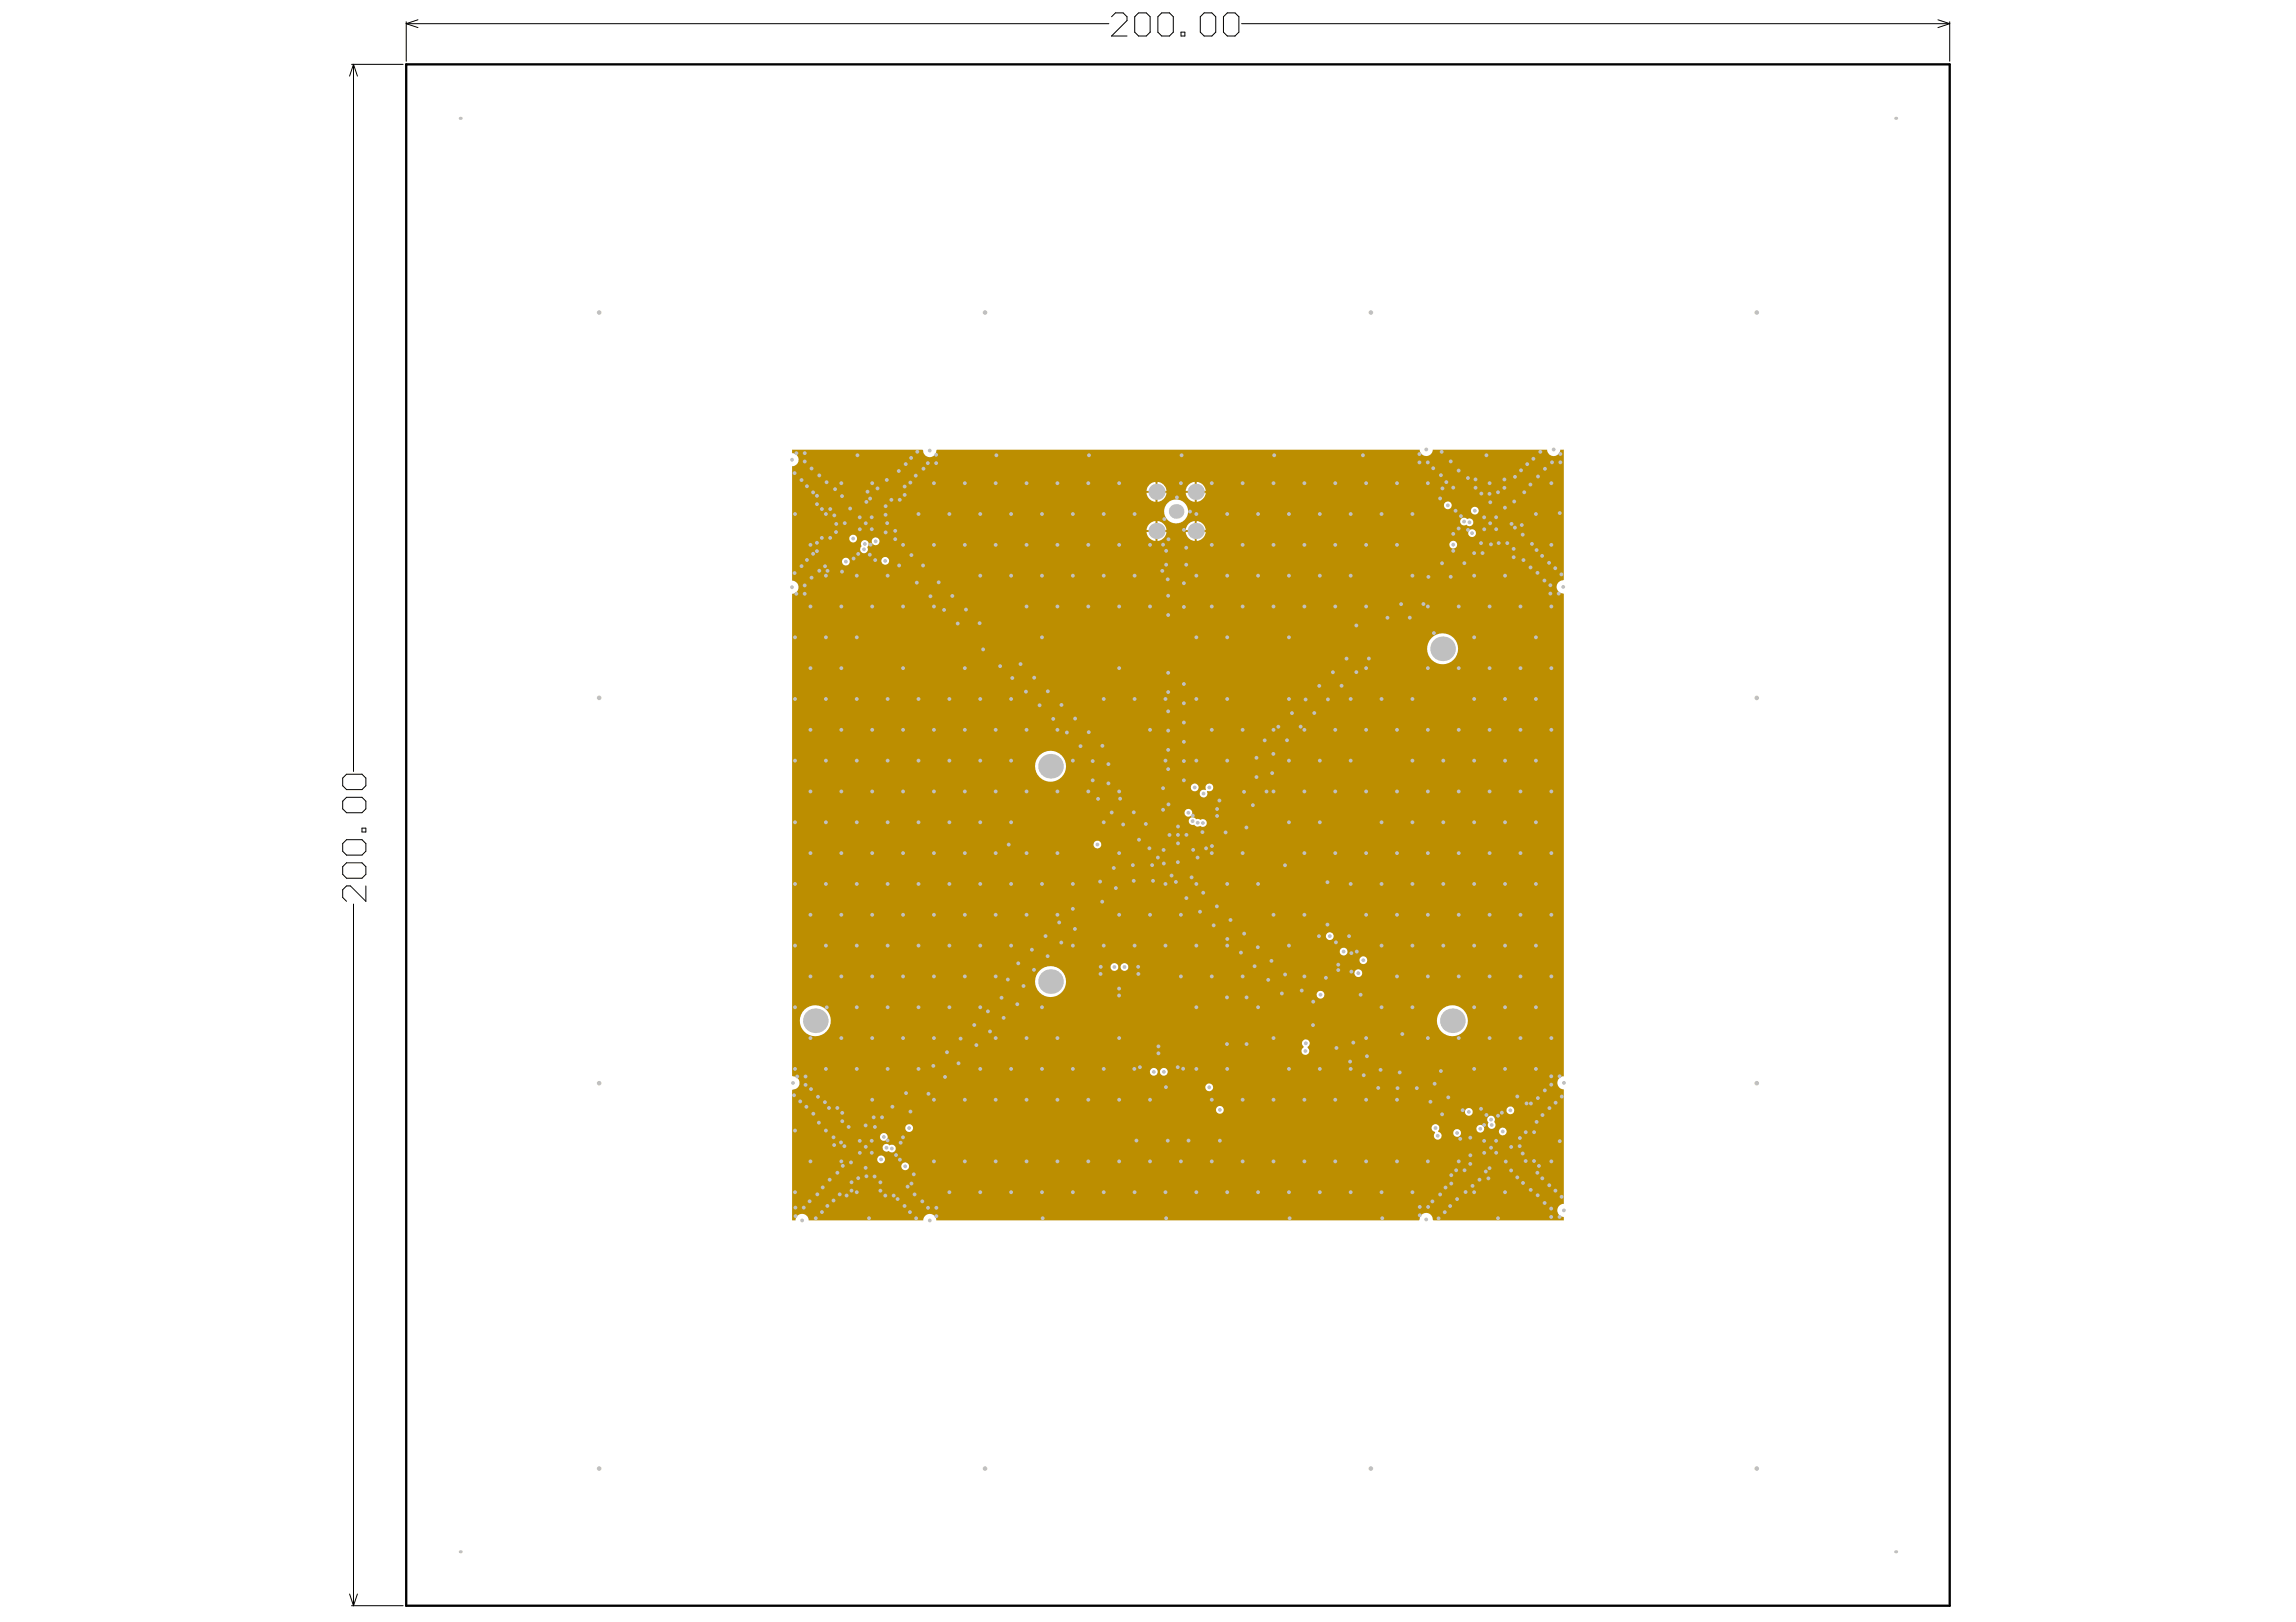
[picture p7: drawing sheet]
<svg xmlns="http://www.w3.org/2000/svg" width="297mm" height="210mm" viewBox="0 0 297 210" stroke-linecap="round" stroke-linejoin="round" font-family="sans-serif">
<g fill="none" stroke="#000" stroke-width=".13">
<path d="M45.5 8.3h6.6M45.7 8.3l.5 1.5M45.7 8.3l-.5 1.5M45.7 8.3v91.5M52.6 3.1l1.5 .5M52.6 2.8v5.1M52.6 3.1h90.9M54.1 2.6l-1.5 .5M143.8 2.2l.5-.5h1l.5 .5v.5l-2 2h2M146.8 2.2l.5-.5h1l.5 .5v2l-.5 .5h-1l-.5-.5zM149.8 2.2l.5-.5h1l.5 .5v2l-.5 .5h-1l-.5-.5zM152.8 4.2h.5v.5h-.5z"/>
<path d="M155.3 2.2l.5-.5h1l.5 .5v2l-.5 .5h-1l-.5-.5zM158.3 2.2l.5-.5h1l.5 .5v2l-.5 .5h-1l-.5-.5zM160.6 3.1h91.6M250.7 2.6l1.5 .5M252.2 2.8v5.1M252.2 3.1l-1.5 .5M44.3 100.7l.5-.5h2l.5 .5v1l-.5 .5h-2l-.5-.5zM44.3 103.7l.5-.5h2l.5 .5v1l-.5 .5h-2l-.5-.5zM44.3 109.2l.5-.5h2l.5 .5v1l-.5 .5h-2l-.5-.5zM44.3 112.2l.5-.5h2l.5 .5v1l-.5 .5h-2l-.5-.5zM45.7 117v90.8M46.8 107.2h.5v.5h-.5z"/>
<path d="M47.3 114.6v2l-2-2h-.5l-.5 .5v1l.5 .5M45.2 206.3l.5 1.5M45.5 207.8h6.6M46.2 206.3l-.5 1.5"/>
</g>
<path d="M52.6 8.3h199.6v199.5h-199.6z" fill="none" stroke="#000" stroke-width=".3"/>
<path d="M102.5 58.2h16.8l.1 .1a.85 .85 0 0 0 .9 .9 .85 .85 0 0 0 .8-.9l.1-.1h62.5a.85 .85 0 0 0 .8 .8 .85 .85 0 0 0 .9-.8h14.7a.85 .85 0 0 0 .9 .8 .85 .85 0 0 0 .9-.8h.4v16.8a.96 .96 0 0 0-.9 1.2 1.07 1.07 0 0 0 .9 .7v62.4a.85 .85 0 0 0-.8 .8 .85 .85 0 0 0 .8 .9v14.8a.85 .85 0 0 0-.8 .8 .85 .85 0 0 0 .8 .9v.4h-16.9v-.1a.85 .85 0 0 0-.9-.8 .85 .85 0 0 0-.8 .8l-.1 .1h-62.5a.85 .85 0 0 0-.8-.8 .85 .85 0 0 0-.9 .8h-14.8a.85 .85 0 0 0-.8-.8 .85 .85 0 0 0-.9 .8h-.4v-16.8l.1-.1a.85 .85 0 0 0 .8-.9 .85 .85 0 0 0-.8-.8l-.1-.1v-62.4a.85 .85 0 0 0 .8-.8 .85 .85 0 0 0-.8-.9v-14.8a.85 .85 0 0 0 .8-.8 .85 .85 0 0 0-.8-.9zM149.7 62.4v1.1h1.2a1.26 1.26 0 0 0-1.2-1.1zM154.8 62.4v1.1h1.2a1.26 1.26 0 0 0-1.2-1.1zM148.7 62.7l-.2 .3-.2 .5h1.2v-1.1l-.5 .1zM153.8 62.7l-.2 .3-.2 .5h1.2v-1.1l-.6 .1zM153.4 63.8a1.26 1.26 0 0 0 1.2 1.1v-1.1zM148.3 63.8a1.26 1.26 0 0 0 1.2 1.1v-1.1zM154.8 63.8v1.1a1.26 1.26 0 0 0 1.2-1.1zM149.7 63.8v1.1a1.26 1.26 0 0 0 1.2-1.1zM186.8 65.4a.51 .51 0 0 0 1 0 .51 .51 0 0 0-1 0zM190.3 66.1a.51 .51 0 0 0 1 0 .51 .51 0 0 0-1 0zM150.6 66.2a1.55 1.55 0 0 0 3.1 0 1.55 1.55 0 0 0-3.1 0zM189 67.1a.5 .5 0 0 0 0 .7 .5 .5 0 0 0 .7 .1 .5 .5 0 0 0 .7 .1 .5 .5 0 0 0 .1-.7 .5 .5 0 0 0-.7-.1 .49 .49 0 0 0-.8-.1zM149.7 67.4v1.2h1.2a1.26 1.26 0 0 0-1.2-1.2zM154.8 67.4v1.2h1.2a1.26 1.26 0 0 0-1.2-1.2zM148.7 67.8l-.2 .3-.2 .5h1.2v-1.2l-.5 .2zM153.8 67.8l-.2 .3-.2 .5h1.2v-1.2l-.6 .2zM189.9 69a.55 .55 0 0 0 1.1 0 .55 .55 0 0 0-1.1 0zM153.4 68.8a1.26 1.26 0 0 0 1.2 1.2v-1.2zM148.3 68.8a1.26 1.26 0 0 0 1.2 1.2v-1.2zM154.8 68.8v1.2a1.26 1.26 0 0 0 1.2-1.2zM149.7 68.8v1.2a1.26 1.26 0 0 0 1.2-1.2zM109.9 69.7a.51 .51 0 0 0 1 0 .51 .51 0 0 0-1 0zM112.8 70.1a.51 .51 0 0 0 1 0 .51 .51 0 0 0-1 0zM187.5 70.5a.51 .51 0 0 0 1 0 .51 .51 0 0 0-1 0zM111.5 70a.49 .49 0 0 0 0 .7 .5 .5 0 0 0-.1 .7 .5 .5 0 0 0 .7 .1 .5 .5 0 0 0 .1-.7 .5 .5 0 0 0 .1-.7 .5 .5 0 0 0-.8-.1zM114 72.6a.51 .51 0 0 0 1 0 .51 .51 0 0 0-1 0zM108.9 72.7a.51 .51 0 0 0 1 0 .51 .51 0 0 0-1 0zM184.6 84a2.01 2.01 0 0 0 4 0 2.01 2.01 0 0 0-4 0zM133.9 99.2a2.01 2.01 0 0 0 4 0 2.01 2.01 0 0 0-4 0zM156.1 101.5a.48 .48 0 0 0-.1 .7l-.1 .1a.5 .5 0 0 0-.7 .3 .5 .5 0 0 0 .6 .6 .5 .5 0 0 0 .3-.8l.1-.1a.51 .51 0 0 0 .7-.1 .51 .51 0 0 0-.1-.7 .51 .51 0 0 0-.7 0zM154.1 101.9a.51 .51 0 0 0 1 0 .51 .51 0 0 0-1 0zM153.2 105.2a.55 .55 0 0 0 1.1 0 .55 .55 0 0 0-1.1 0zM153.9 105.9a.51 .51 0 0 0 0 .7 .51 .51 0 0 0 .6 .1 .49 .49 0 0 0 .8 .2 .51 .51 0 0 0 .7 0 .51 .51 0 0 0 0-.7 .51 .51 0 0 0-.7-.1l-.3-.1h-.3a.5 .5 0 0 0-.8-.1zM141.5 109.3a.51 .51 0 0 0 1 0 .51 .51 0 0 0-1 0zM171.5 121.2a.51 .51 0 0 0 1 0 .51 .51 0 0 0-1 0zM173.3 123.1a.51 .51 0 0 0 1 0 .51 .51 0 0 0-1 0zM175.9 124.3a.51 .51 0 0 0 1 0 .51 .51 0 0 0-1 0zM145 125.1a.51 .51 0 0 0 1 0 .51 .51 0 0 0-1 0zM143.7 125.1a.51 .51 0 0 0 1 0 .51 .51 0 0 0-1 0zM175.2 125.9a.51 .51 0 0 0 1 0 .51 .51 0 0 0-1 0zM133.9 127a2.01 2.01 0 0 0 4 0 2.01 2.01 0 0 0-4 0zM170.3 128.7a.51 .51 0 0 0 1 0 .51 .51 0 0 0-1 0zM185.9 132.1a2.01 2.01 0 0 0 4 0 2.01 2.01 0 0 0-4 0zM103.5 132.1a2.01 2.01 0 0 0 4 0 2.01 2.01 0 0 0-4 0zM168.6 134.7a.52 .52 0 0 0 .1 .7l-.1 .2a.51 .51 0 0 0-.1 .7 .51 .51 0 0 0 .8 0 .51 .51 0 0 0-.1-.7v-.1a.51 .51 0 0 0 .1-.8 .51 .51 0 0 0-.7 0zM150.1 138.7a.51 .51 0 0 0 1 0 .51 .51 0 0 0-1 0zM148.8 138.7a.51 .51 0 0 0 1 0 .51 .51 0 0 0-1 0zM155.9 140.7a.51 .51 0 0 0 1 0 .51 .51 0 0 0-1 0zM157.3 143.6a.51 .51 0 0 0 1 0 .51 .51 0 0 0-1 0zM194.9 143.7a.51 .51 0 0 0 1 0 .51 .51 0 0 0-1 0zM189.5 143.9a.51 .51 0 0 0 1 0 .51 .51 0 0 0-1 0zM192.5 144.5a.5 .5 0 0 0 .1 .8 .5 .5 0 0 0 .1 .7 .5 .5 0 0 0 .7-.1 .5 .5 0 0 0-.1-.7 .5 .5 0 0 0-.1-.7 .5 .5 0 0 0-.7 0zM117.1 146a.51 .51 0 0 0 1 0 .51 .51 0 0 0-1 0zM191 146.1a.51 .51 0 0 0 1 0 .51 .51 0 0 0-1 0zM193.9 146.4a.51 .51 0 0 0 1 0 .51 .51 0 0 0-1 0zM188 146.6a.51 .51 0 0 0 1 0 .51 .51 0 0 0-1 0zM185.4 145.6a.5 .5 0 0 0-.2 .5 .5 .5 0 0 0 .4 .4l.1 .1a.5 .5 0 0 0 0 .8 .5 .5 0 0 0 .8-.2 .5 .5 0 0 0-.4-.7l-.1-.1a.51 .51 0 0 0 .1-.8 .51 .51 0 0 0-.7 0zM113.8 147.1a.55 .55 0 0 0 1.1 0 .55 .55 0 0 0-1.1 0zM114.3 148.2a.5 .5 0 0 0 0 .7 .5 .5 0 0 0 .7 0 .5 .5 0 0 0 .7 .1 .5 .5 0 0 0 .1-.7 .5 .5 0 0 0-.7-.1 .49 .49 0 0 0-.8 0zM113.5 150a.51 .51 0 0 0 1 0 .51 .51 0 0 0-1 0zM116.6 150.9a.51 .51 0 0 0 1 0 .51 .51 0 0 0-1 0z" fill="#bc8e00"/>
<g fill="#c0c0c0">
<circle cx="114" cy="150" r=".25"/>
<circle cx="115.9" cy="149.5" r=".25"/>
<circle cx="157.8" cy="147.6" r=".25"/>
<circle cx="153.8" cy="147.6" r=".25"/>
<circle cx="151.1" cy="147.6" r=".25"/>
<circle cx="147" cy="147.6" r=".25"/>
<circle cx="110.4" cy="72.3" r=".25"/>
<circle cx="201.8" cy="139.3" r=".25"/>
<circle cx="200.7" cy="139.3" r=".25"/>
<circle cx="200.7" cy="140.4" r=".25"/>
<circle cx="202.3" cy="140.1" r=".25"/>
<circle cx="172.8" cy="121.9" r=".25"/>
<circle cx="161.3" cy="107.1" r=".25"/>
<circle cx="166.2" cy="112" r=".25"/>
<circle cx="171.7" cy="114.2" r=".25"/>
<circle cx="170.6" cy="121.2" r=".25"/>
<circle cx="171.7" cy="119.7" r=".25"/>
<circle cx="174.5" cy="121.2" r=".25"/>
<circle cx="172" cy="121.2" r=".25"/>
<circle cx="175.7" cy="125.9" r=".25"/>
<circle cx="171.5" cy="126.5" r=".25"/>
<circle cx="170.8" cy="128.7" r=".25"/>
<circle cx="173.1" cy="125.5" r=".25"/>
<circle cx="173.1" cy="124.8" r=".25"/>
<circle cx="185.5" cy="81.9" r=".25"/>
<circle cx="107" cy="130.4" r=".25"/>
<circle cx="227.3" cy="140.2" r=".3"/>
<circle cx="227.3" cy="90.3" r=".3"/>
<circle cx="227.3" cy="40.4" r=".3"/>
<circle cx="177.4" cy="40.4" r=".3"/>
<circle cx="127.4" cy="40.4" r=".3"/>
<circle cx="77.5" cy="40.4" r=".3"/>
<circle cx="77.5" cy="90.3" r=".3"/>
<circle cx="227.3" cy="190" r=".3"/>
<circle cx="177.4" cy="190" r=".3"/>
<circle cx="127.4" cy="190" r=".3"/>
<circle cx="77.5" cy="140.2" r=".3"/>
<circle cx="77.5" cy="190" r=".3"/>
<circle cx="122.3" cy="139.4" r=".25"/>
<circle cx="124" cy="137.6" r=".25"/>
<circle cx="120.1" cy="141.5" r=".25"/>
<circle cx="117.8" cy="143.9" r=".25"/>
<circle cx="190.5" cy="153.5" r=".25"/>
<circle cx="189.6" cy="154.3" r=".25"/>
<circle cx="188" cy="63.1" r=".25"/>
<circle cx="196" cy="61.7" r=".25"/>
<circle cx="197.1" cy="72.5" r=".25"/>
<circle cx="198.8" cy="71.2" r=".25"/>
<circle cx="183.7" cy="156.2" r=".25"/>
<circle cx="183.7" cy="157.3" r=".25"/>
<circle cx="184.8" cy="156.2" r=".25"/>
<circle cx="104.1" cy="59.7" r=".25"/>
<circle cx="103" cy="58.6" r=".25"/>
<circle cx="104.1" cy="58.6" r=".25"/>
<circle cx="103" cy="76.8" r=".25"/>
<circle cx="104.1" cy="75.8" r=".25"/>
<circle cx="104.1" cy="76.8" r=".25"/>
<circle cx="121.1" cy="59.9" r=".25"/>
<circle cx="120" cy="59.9" r=".25"/>
<circle cx="121.1" cy="58.9" r=".25"/>
<circle cx="104.2" cy="140.4" r=".25"/>
<circle cx="104.2" cy="139.3" r=".25"/>
<circle cx="103.1" cy="139.3" r=".25"/>
<circle cx="104" cy="156.3" r=".25"/>
<circle cx="102.9" cy="157.4" r=".25"/>
<circle cx="102.9" cy="156.3" r=".25"/>
<circle cx="121.1" cy="157.4" r=".25"/>
<circle cx="120.1" cy="156.3" r=".25"/>
<circle cx="121.1" cy="156.3" r=".25"/>
<circle cx="200.7" cy="156.4" r=".25"/>
<circle cx="201.8" cy="157.5" r=".25"/>
<circle cx="200.7" cy="157.5" r=".25"/>
<circle cx="201.7" cy="76.8" r=".25"/>
<circle cx="200.6" cy="75.7" r=".25"/>
<circle cx="200.6" cy="76.8" r=".25"/>
<circle cx="183.6" cy="58.8" r=".25"/>
<circle cx="184.7" cy="59.8" r=".25"/>
<circle cx="183.6" cy="59.8" r=".25"/>
<circle cx="200.8" cy="59.8" r=".25"/>
<circle cx="201.9" cy="58.8" r=".25"/>
<circle cx="201.9" cy="59.8" r=".25"/>
<circle cx="184.5" cy="58.2" r=".25"/>
<circle cx="120.3" cy="58.3" r=".25"/>
<circle cx="102.5" cy="76" r=".25"/>
<circle cx="102.5" cy="59.5" r=".25"/>
<circle cx="102.6" cy="140.1" r=".25"/>
<circle cx="103.8" cy="157.9" r=".25"/>
<circle cx="120.3" cy="157.9" r=".25"/>
<circle cx="184.5" cy="157.8" r=".25"/>
<circle cx="202.3" cy="156.6" r=".25"/>
<circle cx="202.2" cy="75.9" r=".25"/>
<circle cx="201" cy="58.2" r=".25"/>
<circle cx="189.9" cy="61.9" r=".25"/>
<circle cx="186.5" cy="58.5" r=".25"/>
<circle cx="152.4" cy="108" r=".25"/>
<circle cx="192.9" cy="148.5" r=".25"/>
<circle cx="153.5" cy="108" r=".25"/>
<circle cx="152.4" cy="111.6" r=".25"/>
<circle cx="155.6" cy="107.7" r=".25"/>
<circle cx="154.4" cy="110" r=".25"/>
<circle cx="150.5" cy="110" r=".25"/>
<circle cx="152.4" cy="107" r=".25"/>
<circle cx="117.1" cy="150.9" r=".25"/>
<circle cx="117.4" cy="153.6" r=".25"/>
<circle cx="106.7" cy="73.3" r=".25"/>
<circle cx="109.4" cy="72.7" r=".25"/>
<circle cx="150.6" cy="138.7" r=".25"/>
<circle cx="149.3" cy="138.7" r=".25"/>
<circle cx="144.2" cy="125.1" r=".25"/>
<circle cx="145.5" cy="125.1" r=".25"/>
<circle cx="114.5" cy="72.6" r=".25"/>
<circle cx="190" cy="143.9" r=".25"/>
<circle cx="197.5" cy="142.8" r=".25"/>
<circle cx="195.4" cy="143.7" r=".25"/>
<circle cx="187.3" cy="65.4" r=".25"/>
<circle cx="186.6" cy="63.2" r=".25"/>
<circle cx="188" cy="70.5" r=".25"/>
<circle cx="188" cy="69.1" r=".25"/>
<circle cx="188.7" cy="68.4" r=".25"/>
<circle cx="188.3" cy="66.1" r=".25"/>
<circle cx="156.5" cy="101.9" r=".25"/>
<circle cx="154.6" cy="101.9" r=".25"/>
<circle cx="155.7" cy="102.7" r=".25"/>
<circle cx="110.9" cy="58.9" r=".25"/>
<circle cx="192.3" cy="58.9" r=".25"/>
<circle cx="201.8" cy="66.4" r=".25"/>
<circle cx="201.8" cy="147.7" r=".25"/>
<circle cx="112.4" cy="157.7" r=".25"/>
<circle cx="193.8" cy="157.7" r=".25"/>
<circle cx="178.8" cy="157.7" r=".25"/>
<circle cx="166.8" cy="157.7" r=".25"/>
<circle cx="150.9" cy="157.7" r=".25"/>
<circle cx="134.9" cy="157.7" r=".25"/>
<circle cx="128.9" cy="58.9" r=".25"/>
<circle cx="140.9" cy="58.9" r=".25"/>
<circle cx="152.9" cy="58.9" r=".25"/>
<circle cx="164.8" cy="58.9" r=".25"/>
<circle cx="176.3" cy="58.9" r=".25"/>
<circle cx="186.4" cy="138.6" r=".25"/>
<circle cx="181.4" cy="133.8" r=".25"/>
<circle cx="196.3" cy="141.9" r=".25"/>
<circle cx="197" cy="149.3" r=".25"/>
<circle cx="191.4" cy="152.7" r=".25"/>
<circle cx="196.3" cy="152.4" r=".25"/>
<circle cx="195.5" cy="151.5" r=".25"/>
<circle cx="118.2" cy="152" r=".25"/>
<circle cx="105.9" cy="145.3" r=".25"/>
<circle cx="107.8" cy="147.2" r=".25"/>
<circle cx="108.9" cy="74" r=".25"/>
<circle cx="107.9" cy="66.7" r=".25"/>
<circle cx="108.9" cy="64.2" r=".25"/>
<circle cx="113.5" cy="63.2" r=".25"/>
<circle cx="114.7" cy="62.1" r=".25"/>
<circle cx="186.3" cy="64.5" r=".25"/>
<circle cx="198.2" cy="70.4" r=".25"/>
<circle cx="197" cy="69.2" r=".25"/>
<circle cx="193.8" cy="63.7" r=".25"/>
<circle cx="195.9" cy="64.9" r=".25"/>
<circle cx="188" cy="71.3" r=".25"/>
<circle cx="119.4" cy="73.2" r=".25"/>
<circle cx="116.3" cy="73.2" r=".25"/>
<circle cx="119.5" cy="60.7" r=".25"/>
<circle cx="116.3" cy="61" r=".25"/>
<circle cx="117.9" cy="59.3" r=".25"/>
<circle cx="117.8" cy="62.5" r=".25"/>
<circle cx="117.2" cy="60.1" r=".25"/>
<circle cx="118.5" cy="61.6" r=".25"/>
<circle cx="118.7" cy="58.5" r=".25"/>
<circle cx="106" cy="73.9" r=".25"/>
<circle cx="102.8" cy="74.2" r=".25"/>
<circle cx="104.4" cy="72.5" r=".25"/>
<circle cx="103.7" cy="73.3" r=".25"/>
<circle cx="105" cy="74.8" r=".25"/>
<circle cx="105.2" cy="71.7" r=".25"/>
<circle cx="106" cy="61.5" r=".25"/>
<circle cx="102.8" cy="61.2" r=".25"/>
<circle cx="104.4" cy="62.9" r=".25"/>
<circle cx="108" cy="63.3" r=".25"/>
<circle cx="103.7" cy="62.1" r=".25"/>
<circle cx="105" cy="60.6" r=".25"/>
<circle cx="106.9" cy="62.4" r=".25"/>
<circle cx="105.2" cy="63.7" r=".25"/>
<circle cx="199.8" cy="75.1" r=".25"/>
<circle cx="199.5" cy="71.9" r=".25"/>
<circle cx="201.2" cy="73.5" r=".25"/>
<circle cx="198" cy="73.4" r=".25"/>
<circle cx="200.4" cy="72.8" r=".25"/>
<circle cx="198.9" cy="74.1" r=".25"/>
<circle cx="202" cy="74.3" r=".25"/>
<circle cx="185.4" cy="60.6" r=".25"/>
<circle cx="188.7" cy="60.9" r=".25"/>
<circle cx="187.1" cy="62.4" r=".25"/>
<circle cx="187.7" cy="59.7" r=".25"/>
<circle cx="186.4" cy="61.5" r=".25"/>
<circle cx="199" cy="61.7" r=".25"/>
<circle cx="199.3" cy="58.5" r=".25"/>
<circle cx="197.6" cy="60.1" r=".25"/>
<circle cx="197.2" cy="63.7" r=".25"/>
<circle cx="198.4" cy="59.4" r=".25"/>
<circle cx="199.9" cy="60.7" r=".25"/>
<circle cx="198" cy="62.7" r=".25"/>
<circle cx="196.8" cy="60.9" r=".25"/>
<circle cx="199.9" cy="141.1" r=".25"/>
<circle cx="199.6" cy="144.3" r=".25"/>
<circle cx="201.3" cy="142.7" r=".25"/>
<circle cx="198.1" cy="142.8" r=".25"/>
<circle cx="200.5" cy="143.4" r=".25"/>
<circle cx="199" cy="142.1" r=".25"/>
<circle cx="202.1" cy="141.9" r=".25"/>
<circle cx="199.8" cy="155.7" r=".25"/>
<circle cx="199.5" cy="152.5" r=".25"/>
<circle cx="201.2" cy="154.1" r=".25"/>
<circle cx="198" cy="154" r=".25"/>
<circle cx="197" cy="153.1" r=".25"/>
<circle cx="200.4" cy="153.4" r=".25"/>
<circle cx="198.9" cy="154.7" r=".25"/>
<circle cx="202" cy="154.9" r=".25"/>
<circle cx="185.3" cy="155.5" r=".25"/>
<circle cx="188.5" cy="155.2" r=".25"/>
<circle cx="186.9" cy="156.9" r=".25"/>
<circle cx="187" cy="153.7" r=".25"/>
<circle cx="187.6" cy="156.1" r=".25"/>
<circle cx="186.3" cy="154.6" r=".25"/>
<circle cx="186.1" cy="157.7" r=".25"/>
<circle cx="104.9" cy="140.9" r=".25"/>
<circle cx="105.2" cy="144.1" r=".25"/>
<circle cx="103.5" cy="142.5" r=".25"/>
<circle cx="106.7" cy="142.6" r=".25"/>
<circle cx="104.3" cy="143.2" r=".25"/>
<circle cx="105.8" cy="141.9" r=".25"/>
<circle cx="102.7" cy="141.7" r=".25"/>
<circle cx="115.6" cy="154.7" r=".25"/>
<circle cx="119.3" cy="155.5" r=".25"/>
<circle cx="116.1" cy="155.2" r=".25"/>
<circle cx="117.7" cy="156.9" r=".25"/>
<circle cx="117" cy="156.1" r=".25"/>
<circle cx="118.3" cy="154.6" r=".25"/>
<circle cx="118.5" cy="157.7" r=".25"/>
<circle cx="168.9" cy="136" r=".25"/>
<circle cx="105.5" cy="157.7" r=".25"/>
<circle cx="105.7" cy="154.6" r=".25"/>
<circle cx="107" cy="156.1" r=".25"/>
<circle cx="111" cy="152.5" r=".25"/>
<circle cx="109" cy="150.9" r=".25"/>
<circle cx="108.3" cy="151.8" r=".25"/>
<circle cx="107.3" cy="152.7" r=".25"/>
<circle cx="144.8" cy="128.8" r=".25"/>
<circle cx="147.3" cy="126" r=".25"/>
<circle cx="144.8" cy="127.9" r=".25"/>
<circle cx="142.4" cy="125.1" r=".25"/>
<circle cx="142.4" cy="126" r=".25"/>
<circle cx="147.2" cy="125.1" r=".25"/>
<circle cx="147.5" cy="138.1" r=".25"/>
<circle cx="146.8" cy="138.3" r=".25"/>
<circle cx="152.4" cy="138.1" r=".25"/>
<circle cx="149.9" cy="136.3" r=".25"/>
<circle cx="153.1" cy="138.3" r=".25"/>
<circle cx="149.9" cy="135.4" r=".25"/>
<circle cx="151.2" cy="104.1" r=".25"/>
<circle cx="150.5" cy="104.8" r=".25"/>
<circle cx="150.5" cy="102" r=".25"/>
<circle cx="157.8" cy="103.6" r=".25"/>
<circle cx="157.5" cy="104.7" r=".25"/>
<circle cx="190.8" cy="66.1" r=".25"/>
<circle cx="151.3" cy="108.1" r=".25"/>
<circle cx="152.4" cy="109.1" r=".25"/>
<circle cx="113.2" cy="72.5" r=".25"/>
<circle cx="191.6" cy="143.5" r=".25"/>
<circle cx="117.9" cy="153.2" r=".25"/>
<circle cx="116.5" cy="147.9" r=".25"/>
<circle cx="116.8" cy="147.2" r=".25"/>
<circle cx="117.6" cy="146" r=".25"/>
<circle cx="193" cy="145.6" r=".25"/>
<circle cx="192.9" cy="144.9" r=".25"/>
<circle cx="193.8" cy="144.4" r=".25"/>
<circle cx="192" cy="145.6" r=".25"/>
<circle cx="186" cy="147" r=".25"/>
<circle cx="185.7" cy="146" r=".25"/>
<circle cx="168.9" cy="135" r=".25"/>
<circle cx="150.4" cy="73.9" r=".25"/>
<circle cx="151.1" cy="75" r=".25"/>
<circle cx="153.2" cy="75.5" r=".25"/>
<circle cx="153.5" cy="70.9" r=".25"/>
<circle cx="153.5" cy="73.1" r=".25"/>
<circle cx="150.9" cy="73.1" r=".25"/>
<circle cx="150.9" cy="71.3" r=".25"/>
<circle cx="189" cy="66.8" r=".25"/>
<circle cx="114.8" cy="147.6" r=".25"/>
<circle cx="112.6" cy="70.5" r=".25"/>
<circle cx="189.9" cy="68.6" r=".25"/>
<circle cx="173.8" cy="123.1" r=".25"/>
<circle cx="176.4" cy="124.3" r=".25"/>
<circle cx="115.8" cy="69.8" r=".25"/>
<circle cx="107.1" cy="73.9" r=".25"/>
<circle cx="106.4" cy="153.7" r=".25"/>
<circle cx="106.3" cy="156.9" r=".25"/>
<circle cx="107.8" cy="155.4" r=".25"/>
<circle cx="104.7" cy="155.5" r=".25"/>
<circle cx="200.7" cy="62.5" r=".25"/>
<circle cx="198.7" cy="66.5" r=".25"/>
<circle cx="200.7" cy="70.5" r=".25"/>
<circle cx="200.7" cy="78.5" r=".25"/>
<circle cx="198.7" cy="82.5" r=".25"/>
<circle cx="200.7" cy="86.5" r=".25"/>
<circle cx="198.7" cy="90.5" r=".25"/>
<circle cx="200.7" cy="94.4" r=".25"/>
<circle cx="198.7" cy="98.4" r=".25"/>
<circle cx="200.7" cy="102.4" r=".25"/>
<circle cx="198.7" cy="106.4" r=".25"/>
<circle cx="200.7" cy="110.4" r=".25"/>
<circle cx="198.7" cy="114.4" r=".25"/>
<circle cx="200.7" cy="118.4" r=".25"/>
<circle cx="198.7" cy="122.4" r=".25"/>
<circle cx="200.7" cy="126.4" r=".25"/>
<circle cx="198.7" cy="130.3" r=".25"/>
<circle cx="200.7" cy="134.3" r=".25"/>
<circle cx="198.7" cy="138.3" r=".25"/>
<circle cx="200.7" cy="150.3" r=".25"/>
<circle cx="194.7" cy="74.5" r=".25"/>
<circle cx="196.7" cy="78.5" r=".25"/>
<circle cx="196.7" cy="86.5" r=".25"/>
<circle cx="194.7" cy="90.5" r=".25"/>
<circle cx="196.7" cy="94.4" r=".25"/>
<circle cx="194.7" cy="98.4" r=".25"/>
<circle cx="196.7" cy="102.4" r=".25"/>
<circle cx="194.7" cy="106.4" r=".25"/>
<circle cx="196.7" cy="110.4" r=".25"/>
<circle cx="194.7" cy="114.4" r=".25"/>
<circle cx="196.7" cy="118.4" r=".25"/>
<circle cx="194.7" cy="122.4" r=".25"/>
<circle cx="196.7" cy="126.4" r=".25"/>
<circle cx="194.7" cy="130.3" r=".25"/>
<circle cx="196.7" cy="134.3" r=".25"/>
<circle cx="194.7" cy="138.3" r=".25"/>
<circle cx="194.7" cy="154.3" r=".25"/>
<circle cx="192.7" cy="62.5" r=".25"/>
<circle cx="190.7" cy="74.5" r=".25"/>
<circle cx="192.7" cy="78.5" r=".25"/>
<circle cx="190.7" cy="82.5" r=".25"/>
<circle cx="192.7" cy="86.5" r=".25"/>
<circle cx="190.7" cy="90.5" r=".25"/>
<circle cx="192.7" cy="94.4" r=".25"/>
<circle cx="190.7" cy="98.4" r=".25"/>
<circle cx="192.7" cy="102.4" r=".25"/>
<circle cx="190.7" cy="106.4" r=".25"/>
<circle cx="192.7" cy="110.4" r=".25"/>
<circle cx="190.7" cy="114.4" r=".25"/>
<circle cx="192.7" cy="118.4" r=".25"/>
<circle cx="190.7" cy="122.4" r=".25"/>
<circle cx="192.7" cy="126.4" r=".25"/>
<circle cx="190.7" cy="130.3" r=".25"/>
<circle cx="192.7" cy="134.3" r=".25"/>
<circle cx="190.7" cy="138.3" r=".25"/>
<circle cx="190.7" cy="154.3" r=".25"/>
<circle cx="188.7" cy="78.5" r=".25"/>
<circle cx="188.7" cy="86.5" r=".25"/>
<circle cx="188.7" cy="94.4" r=".25"/>
<circle cx="186.7" cy="98.4" r=".25"/>
<circle cx="188.7" cy="102.4" r=".25"/>
<circle cx="186.7" cy="106.4" r=".25"/>
<circle cx="188.7" cy="110.4" r=".25"/>
<circle cx="186.7" cy="114.4" r=".25"/>
<circle cx="188.7" cy="118.4" r=".25"/>
<circle cx="186.7" cy="122.4" r=".25"/>
<circle cx="188.7" cy="126.4" r=".25"/>
<circle cx="188.7" cy="134.3" r=".25"/>
<circle cx="188.7" cy="150.3" r=".25"/>
<circle cx="184.7" cy="62.5" r=".25"/>
<circle cx="182.7" cy="66.5" r=".25"/>
<circle cx="182.7" cy="74.5" r=".25"/>
<circle cx="184.7" cy="78.5" r=".25"/>
<circle cx="184.7" cy="86.5" r=".25"/>
<circle cx="182.7" cy="90.5" r=".25"/>
<circle cx="184.7" cy="94.4" r=".25"/>
<circle cx="182.7" cy="98.4" r=".25"/>
<circle cx="184.7" cy="102.4" r=".25"/>
<circle cx="182.7" cy="106.4" r=".25"/>
<circle cx="184.7" cy="110.4" r=".25"/>
<circle cx="182.7" cy="114.4" r=".25"/>
<circle cx="184.7" cy="118.4" r=".25"/>
<circle cx="182.7" cy="122.4" r=".25"/>
<circle cx="184.7" cy="126.4" r=".25"/>
<circle cx="182.7" cy="130.3" r=".25"/>
<circle cx="184.7" cy="134.3" r=".25"/>
<circle cx="184.7" cy="150.3" r=".25"/>
<circle cx="182.7" cy="154.3" r=".25"/>
<circle cx="180.7" cy="62.5" r=".25"/>
<circle cx="178.7" cy="66.5" r=".25"/>
<circle cx="180.7" cy="70.5" r=".25"/>
<circle cx="178.7" cy="90.5" r=".25"/>
<circle cx="180.7" cy="94.4" r=".25"/>
<circle cx="180.7" cy="102.4" r=".25"/>
<circle cx="178.7" cy="106.4" r=".25"/>
<circle cx="180.7" cy="110.4" r=".25"/>
<circle cx="178.7" cy="114.4" r=".25"/>
<circle cx="180.7" cy="118.4" r=".25"/>
<circle cx="178.7" cy="122.4" r=".25"/>
<circle cx="180.7" cy="126.4" r=".25"/>
<circle cx="178.7" cy="130.3" r=".25"/>
<circle cx="180.7" cy="142.3" r=".25"/>
<circle cx="180.7" cy="150.3" r=".25"/>
<circle cx="178.7" cy="154.3" r=".25"/>
<circle cx="176.7" cy="62.5" r=".25"/>
<circle cx="174.7" cy="66.5" r=".25"/>
<circle cx="176.7" cy="70.5" r=".25"/>
<circle cx="174.7" cy="74.5" r=".25"/>
<circle cx="176.7" cy="78.5" r=".25"/>
<circle cx="176.7" cy="86.5" r=".25"/>
<circle cx="174.7" cy="90.5" r=".25"/>
<circle cx="176.7" cy="94.4" r=".25"/>
<circle cx="174.7" cy="98.4" r=".25"/>
<circle cx="176.7" cy="102.4" r=".25"/>
<circle cx="176.7" cy="110.4" r=".25"/>
<circle cx="174.7" cy="114.4" r=".25"/>
<circle cx="176.7" cy="118.4" r=".25"/>
<circle cx="176.7" cy="134.3" r=".25"/>
<circle cx="174.7" cy="138.3" r=".25"/>
<circle cx="176.7" cy="142.3" r=".25"/>
<circle cx="176.7" cy="150.3" r=".25"/>
<circle cx="174.7" cy="154.3" r=".25"/>
<circle cx="172.7" cy="62.5" r=".25"/>
<circle cx="170.7" cy="66.5" r=".25"/>
<circle cx="172.7" cy="70.5" r=".25"/>
<circle cx="170.7" cy="74.5" r=".25"/>
<circle cx="172.7" cy="78.5" r=".25"/>
<circle cx="172.7" cy="94.4" r=".25"/>
<circle cx="170.7" cy="98.4" r=".25"/>
<circle cx="172.7" cy="102.4" r=".25"/>
<circle cx="170.7" cy="106.4" r=".25"/>
<circle cx="172.7" cy="110.4" r=".25"/>
<circle cx="170.7" cy="138.3" r=".25"/>
<circle cx="172.7" cy="142.3" r=".25"/>
<circle cx="172.7" cy="150.3" r=".25"/>
<circle cx="170.7" cy="154.3" r=".25"/>
<circle cx="168.8" cy="62.5" r=".25"/>
<circle cx="166.8" cy="66.5" r=".25"/>
<circle cx="168.8" cy="70.5" r=".25"/>
<circle cx="166.8" cy="74.5" r=".25"/>
<circle cx="168.8" cy="78.5" r=".25"/>
<circle cx="166.8" cy="82.5" r=".25"/>
<circle cx="166.8" cy="90.5" r=".25"/>
<circle cx="168.8" cy="94.4" r=".25"/>
<circle cx="166.8" cy="98.4" r=".25"/>
<circle cx="168.8" cy="102.4" r=".25"/>
<circle cx="166.8" cy="106.4" r=".25"/>
<circle cx="168.8" cy="110.4" r=".25"/>
<circle cx="168.8" cy="118.4" r=".25"/>
<circle cx="166.8" cy="122.4" r=".25"/>
<circle cx="168.8" cy="126.4" r=".25"/>
<circle cx="166.8" cy="138.3" r=".25"/>
<circle cx="168.8" cy="142.3" r=".25"/>
<circle cx="168.8" cy="150.3" r=".25"/>
<circle cx="166.8" cy="154.3" r=".25"/>
<circle cx="164.8" cy="62.5" r=".25"/>
<circle cx="162.8" cy="66.5" r=".25"/>
<circle cx="164.8" cy="70.5" r=".25"/>
<circle cx="162.8" cy="74.5" r=".25"/>
<circle cx="164.8" cy="78.5" r=".25"/>
<circle cx="164.8" cy="94.4" r=".25"/>
<circle cx="164.8" cy="102.4" r=".25"/>
<circle cx="162.8" cy="114.4" r=".25"/>
<circle cx="164.8" cy="118.4" r=".25"/>
<circle cx="162.8" cy="130.3" r=".25"/>
<circle cx="164.8" cy="134.3" r=".25"/>
<circle cx="164.8" cy="142.3" r=".25"/>
<circle cx="164.8" cy="150.3" r=".25"/>
<circle cx="162.8" cy="154.3" r=".25"/>
<circle cx="160.8" cy="62.5" r=".25"/>
<circle cx="158.8" cy="66.5" r=".25"/>
<circle cx="160.8" cy="70.5" r=".25"/>
<circle cx="158.8" cy="74.5" r=".25"/>
<circle cx="160.8" cy="78.5" r=".25"/>
<circle cx="158.8" cy="82.5" r=".25"/>
<circle cx="158.8" cy="90.5" r=".25"/>
<circle cx="160.8" cy="94.4" r=".25"/>
<circle cx="158.8" cy="98.4" r=".25"/>
<circle cx="160.8" cy="110.4" r=".25"/>
<circle cx="158.8" cy="114.4" r=".25"/>
<circle cx="158.8" cy="122.4" r=".25"/>
<circle cx="160.8" cy="126.4" r=".25"/>
<circle cx="158.8" cy="138.3" r=".25"/>
<circle cx="160.8" cy="142.3" r=".25"/>
<circle cx="160.8" cy="150.3" r=".25"/>
<circle cx="158.8" cy="154.3" r=".25"/>
<circle cx="156.8" cy="62.5" r=".25"/>
<circle cx="154.8" cy="66.5" r=".25"/>
<circle cx="156.8" cy="70.5" r=".25"/>
<circle cx="154.8" cy="74.5" r=".25"/>
<circle cx="156.8" cy="78.5" r=".25"/>
<circle cx="154.8" cy="82.5" r=".25"/>
<circle cx="154.8" cy="90.5" r=".25"/>
<circle cx="156.8" cy="94.4" r=".25"/>
<circle cx="154.8" cy="98.4" r=".25"/>
<circle cx="156.8" cy="110.4" r=".25"/>
<circle cx="154.8" cy="114.4" r=".25"/>
<circle cx="154.8" cy="122.4" r=".25"/>
<circle cx="156.8" cy="126.4" r=".25"/>
<circle cx="154.8" cy="130.3" r=".25"/>
<circle cx="154.8" cy="138.3" r=".25"/>
<circle cx="156.8" cy="142.3" r=".25"/>
<circle cx="156.8" cy="150.3" r=".25"/>
<circle cx="154.8" cy="154.3" r=".25"/>
<circle cx="152.8" cy="62.5" r=".25"/>
<circle cx="150.8" cy="90.5" r=".25"/>
<circle cx="150.8" cy="98.4" r=".25"/>
<circle cx="150.8" cy="114.4" r=".25"/>
<circle cx="152.8" cy="118.4" r=".25"/>
<circle cx="150.8" cy="122.4" r=".25"/>
<circle cx="152.8" cy="126.4" r=".25"/>
<circle cx="152.8" cy="150.3" r=".25"/>
<circle cx="150.8" cy="154.3" r=".25"/>
<circle cx="146.8" cy="66.5" r=".25"/>
<circle cx="148.8" cy="70.5" r=".25"/>
<circle cx="146.8" cy="74.5" r=".25"/>
<circle cx="148.8" cy="78.5" r=".25"/>
<circle cx="146.8" cy="90.5" r=".25"/>
<circle cx="148.8" cy="94.4" r=".25"/>
<circle cx="148.8" cy="118.4" r=".25"/>
<circle cx="146.8" cy="122.4" r=".25"/>
<circle cx="148.8" cy="142.3" r=".25"/>
<circle cx="148.8" cy="150.3" r=".25"/>
<circle cx="146.8" cy="154.3" r=".25"/>
<circle cx="144.8" cy="62.5" r=".25"/>
<circle cx="142.8" cy="66.5" r=".25"/>
<circle cx="144.8" cy="70.5" r=".25"/>
<circle cx="142.8" cy="74.5" r=".25"/>
<circle cx="144.8" cy="78.5" r=".25"/>
<circle cx="144.8" cy="86.5" r=".25"/>
<circle cx="142.8" cy="90.5" r=".25"/>
<circle cx="144.8" cy="102.4" r=".25"/>
<circle cx="142.8" cy="106.4" r=".25"/>
<circle cx="144.8" cy="110.4" r=".25"/>
<circle cx="144.8" cy="118.4" r=".25"/>
<circle cx="142.8" cy="122.4" r=".25"/>
<circle cx="144.8" cy="134.3" r=".25"/>
<circle cx="142.8" cy="138.3" r=".25"/>
<circle cx="144.8" cy="142.3" r=".25"/>
<circle cx="144.8" cy="150.3" r=".25"/>
<circle cx="142.8" cy="154.3" r=".25"/>
<circle cx="140.8" cy="62.5" r=".25"/>
<circle cx="138.8" cy="66.5" r=".25"/>
<circle cx="140.8" cy="70.5" r=".25"/>
<circle cx="138.8" cy="74.5" r=".25"/>
<circle cx="140.8" cy="78.5" r=".25"/>
<circle cx="138.8" cy="98.4" r=".25"/>
<circle cx="140.8" cy="102.4" r=".25"/>
<circle cx="138.8" cy="114.4" r=".25"/>
<circle cx="138.8" cy="122.4" r=".25"/>
<circle cx="138.8" cy="138.3" r=".25"/>
<circle cx="140.8" cy="142.3" r=".25"/>
<circle cx="140.8" cy="150.3" r=".25"/>
<circle cx="138.8" cy="154.3" r=".25"/>
<circle cx="136.8" cy="62.5" r=".25"/>
<circle cx="134.8" cy="66.5" r=".25"/>
<circle cx="136.8" cy="70.5" r=".25"/>
<circle cx="134.8" cy="74.5" r=".25"/>
<circle cx="136.8" cy="78.5" r=".25"/>
<circle cx="134.8" cy="82.5" r=".25"/>
<circle cx="136.8" cy="94.4" r=".25"/>
<circle cx="136.8" cy="102.4" r=".25"/>
<circle cx="136.8" cy="110.4" r=".25"/>
<circle cx="134.8" cy="114.4" r=".25"/>
<circle cx="136.8" cy="118.4" r=".25"/>
<circle cx="134.8" cy="130.3" r=".25"/>
<circle cx="136.8" cy="134.3" r=".25"/>
<circle cx="134.8" cy="138.3" r=".25"/>
<circle cx="136.8" cy="142.3" r=".25"/>
<circle cx="136.8" cy="150.3" r=".25"/>
<circle cx="134.8" cy="154.3" r=".25"/>
<circle cx="132.8" cy="62.5" r=".25"/>
<circle cx="130.8" cy="66.5" r=".25"/>
<circle cx="132.8" cy="70.5" r=".25"/>
<circle cx="130.8" cy="74.5" r=".25"/>
<circle cx="132.8" cy="78.5" r=".25"/>
<circle cx="130.8" cy="90.5" r=".25"/>
<circle cx="132.8" cy="94.4" r=".25"/>
<circle cx="130.8" cy="98.4" r=".25"/>
<circle cx="132.8" cy="102.4" r=".25"/>
<circle cx="130.8" cy="106.4" r=".25"/>
<circle cx="132.8" cy="110.4" r=".25"/>
<circle cx="130.8" cy="114.4" r=".25"/>
<circle cx="132.8" cy="118.4" r=".25"/>
<circle cx="130.8" cy="122.4" r=".25"/>
<circle cx="132.8" cy="134.3" r=".25"/>
<circle cx="130.8" cy="138.3" r=".25"/>
<circle cx="132.8" cy="142.3" r=".25"/>
<circle cx="132.8" cy="150.3" r=".25"/>
<circle cx="130.8" cy="154.3" r=".25"/>
<circle cx="128.8" cy="62.5" r=".25"/>
<circle cx="126.8" cy="66.5" r=".25"/>
<circle cx="128.8" cy="70.5" r=".25"/>
<circle cx="126.8" cy="74.5" r=".25"/>
<circle cx="126.8" cy="90.5" r=".25"/>
<circle cx="128.8" cy="94.4" r=".25"/>
<circle cx="126.8" cy="98.4" r=".25"/>
<circle cx="128.8" cy="102.4" r=".25"/>
<circle cx="126.8" cy="106.4" r=".25"/>
<circle cx="128.8" cy="110.4" r=".25"/>
<circle cx="126.8" cy="114.4" r=".25"/>
<circle cx="128.8" cy="118.4" r=".25"/>
<circle cx="126.8" cy="122.4" r=".25"/>
<circle cx="128.8" cy="126.4" r=".25"/>
<circle cx="126.8" cy="130.3" r=".25"/>
<circle cx="128.8" cy="134.3" r=".25"/>
<circle cx="126.8" cy="138.3" r=".25"/>
<circle cx="128.8" cy="142.3" r=".25"/>
<circle cx="128.8" cy="150.3" r=".25"/>
<circle cx="126.8" cy="154.3" r=".25"/>
<circle cx="124.8" cy="62.5" r=".25"/>
<circle cx="122.8" cy="66.5" r=".25"/>
<circle cx="124.8" cy="70.5" r=".25"/>
<circle cx="124.8" cy="86.5" r=".25"/>
<circle cx="122.8" cy="90.5" r=".25"/>
<circle cx="124.8" cy="94.4" r=".25"/>
<circle cx="122.8" cy="98.4" r=".25"/>
<circle cx="124.8" cy="102.4" r=".25"/>
<circle cx="122.8" cy="106.4" r=".25"/>
<circle cx="124.8" cy="110.4" r=".25"/>
<circle cx="122.8" cy="114.4" r=".25"/>
<circle cx="124.8" cy="118.4" r=".25"/>
<circle cx="122.8" cy="122.4" r=".25"/>
<circle cx="124.8" cy="126.4" r=".25"/>
<circle cx="122.8" cy="130.3" r=".25"/>
<circle cx="124.8" cy="142.3" r=".25"/>
<circle cx="124.8" cy="150.3" r=".25"/>
<circle cx="122.8" cy="154.3" r=".25"/>
<circle cx="120.8" cy="62.5" r=".25"/>
<circle cx="118.8" cy="66.5" r=".25"/>
<circle cx="120.8" cy="70.5" r=".25"/>
<circle cx="120.8" cy="78.5" r=".25"/>
<circle cx="118.8" cy="90.5" r=".25"/>
<circle cx="120.8" cy="94.4" r=".25"/>
<circle cx="118.8" cy="98.4" r=".25"/>
<circle cx="120.8" cy="102.4" r=".25"/>
<circle cx="118.8" cy="106.4" r=".25"/>
<circle cx="120.8" cy="110.4" r=".25"/>
<circle cx="118.8" cy="114.4" r=".25"/>
<circle cx="120.8" cy="118.4" r=".25"/>
<circle cx="118.8" cy="122.4" r=".25"/>
<circle cx="120.8" cy="126.4" r=".25"/>
<circle cx="118.8" cy="130.3" r=".25"/>
<circle cx="120.8" cy="134.3" r=".25"/>
<circle cx="118.8" cy="138.3" r=".25"/>
<circle cx="120.8" cy="142.3" r=".25"/>
<circle cx="120.8" cy="150.3" r=".25"/>
<circle cx="116.8" cy="70.5" r=".25"/>
<circle cx="114.8" cy="74.5" r=".25"/>
<circle cx="116.8" cy="78.5" r=".25"/>
<circle cx="116.8" cy="86.5" r=".25"/>
<circle cx="114.8" cy="90.5" r=".25"/>
<circle cx="116.8" cy="94.4" r=".25"/>
<circle cx="114.8" cy="98.4" r=".25"/>
<circle cx="116.8" cy="102.4" r=".25"/>
<circle cx="114.8" cy="106.4" r=".25"/>
<circle cx="116.8" cy="110.4" r=".25"/>
<circle cx="114.8" cy="114.4" r=".25"/>
<circle cx="116.8" cy="118.4" r=".25"/>
<circle cx="114.8" cy="122.4" r=".25"/>
<circle cx="116.8" cy="126.4" r=".25"/>
<circle cx="114.8" cy="130.3" r=".25"/>
<circle cx="116.8" cy="134.3" r=".25"/>
<circle cx="114.8" cy="138.3" r=".25"/>
<circle cx="112.8" cy="62.5" r=".25"/>
<circle cx="110.8" cy="74.5" r=".25"/>
<circle cx="112.8" cy="78.5" r=".25"/>
<circle cx="110.8" cy="82.5" r=".25"/>
<circle cx="110.8" cy="90.5" r=".25"/>
<circle cx="112.8" cy="94.4" r=".25"/>
<circle cx="110.8" cy="98.4" r=".25"/>
<circle cx="112.8" cy="102.4" r=".25"/>
<circle cx="110.8" cy="106.4" r=".25"/>
<circle cx="112.8" cy="110.4" r=".25"/>
<circle cx="110.8" cy="114.4" r=".25"/>
<circle cx="112.8" cy="118.4" r=".25"/>
<circle cx="110.8" cy="122.4" r=".25"/>
<circle cx="112.8" cy="126.4" r=".25"/>
<circle cx="110.8" cy="130.3" r=".25"/>
<circle cx="112.8" cy="134.3" r=".25"/>
<circle cx="110.8" cy="138.3" r=".25"/>
<circle cx="112.8" cy="142.3" r=".25"/>
<circle cx="110.8" cy="154.3" r=".25"/>
<circle cx="108.8" cy="62.5" r=".25"/>
<circle cx="106.8" cy="66.5" r=".25"/>
<circle cx="106.8" cy="74.5" r=".25"/>
<circle cx="108.8" cy="78.5" r=".25"/>
<circle cx="106.8" cy="82.5" r=".25"/>
<circle cx="108.8" cy="86.5" r=".25"/>
<circle cx="106.8" cy="90.5" r=".25"/>
<circle cx="108.8" cy="94.4" r=".25"/>
<circle cx="106.8" cy="98.4" r=".25"/>
<circle cx="108.8" cy="102.4" r=".25"/>
<circle cx="106.8" cy="106.4" r=".25"/>
<circle cx="108.8" cy="110.4" r=".25"/>
<circle cx="106.8" cy="114.4" r=".25"/>
<circle cx="108.8" cy="118.4" r=".25"/>
<circle cx="106.8" cy="122.4" r=".25"/>
<circle cx="108.8" cy="126.4" r=".25"/>
<circle cx="108.8" cy="134.3" r=".25"/>
<circle cx="106.8" cy="138.3" r=".25"/>
<circle cx="106.8" cy="146.3" r=".25"/>
<circle cx="108.8" cy="150.3" r=".25"/>
<circle cx="102.9" cy="66.5" r=".25"/>
<circle cx="104.9" cy="70.5" r=".25"/>
<circle cx="104.9" cy="78.5" r=".25"/>
<circle cx="102.9" cy="82.5" r=".25"/>
<circle cx="104.9" cy="86.5" r=".25"/>
<circle cx="102.9" cy="90.5" r=".25"/>
<circle cx="104.9" cy="94.4" r=".25"/>
<circle cx="102.9" cy="98.4" r=".25"/>
<circle cx="104.9" cy="102.4" r=".25"/>
<circle cx="102.9" cy="106.4" r=".25"/>
<circle cx="104.9" cy="110.4" r=".25"/>
<circle cx="102.9" cy="114.4" r=".25"/>
<circle cx="104.9" cy="118.4" r=".25"/>
<circle cx="102.9" cy="122.4" r=".25"/>
<circle cx="104.9" cy="126.4" r=".25"/>
<circle cx="102.9" cy="130.3" r=".25"/>
<circle cx="104.9" cy="134.3" r=".25"/>
<circle cx="102.9" cy="138.3" r=".25"/>
<circle cx="102.9" cy="146.3" r=".25"/>
<circle cx="104.9" cy="150.3" r=".25"/>
<circle cx="102.9" cy="154.3" r=".25"/>
<circle cx="168.4" cy="128.2" r=".25"/>
<circle cx="174.8" cy="125.7" r=".25"/>
<circle cx="118.6" cy="75.4" r=".25"/>
<circle cx="120.4" cy="77.2" r=".25"/>
<circle cx="122.1" cy="78.9" r=".25"/>
<circle cx="123.9" cy="80.7" r=".25"/>
<circle cx="127.2" cy="84" r=".25"/>
<circle cx="129.4" cy="86.2" r=".25"/>
<circle cx="131" cy="87.7" r=".25"/>
<circle cx="132.7" cy="89.5" r=".25"/>
<circle cx="134.5" cy="91.3" r=".25"/>
<circle cx="136.3" cy="93" r=".25"/>
<circle cx="138" cy="94.8" r=".25"/>
<circle cx="139.8" cy="96.6" r=".25"/>
<circle cx="141.4" cy="98.5" r=".25"/>
<circle cx="141.4" cy="101" r=".25"/>
<circle cx="142.1" cy="103.4" r=".25"/>
<circle cx="143.8" cy="105.1" r=".25"/>
<circle cx="145.3" cy="106.7" r=".25"/>
<circle cx="147.4" cy="108.7" r=".25"/>
<circle cx="148.2" cy="106.6" r=".25"/>
<circle cx="146.7" cy="105.1" r=".25"/>
<circle cx="144.9" cy="103.4" r=".25"/>
<circle cx="143.4" cy="101.4" r=".25"/>
<circle cx="143.4" cy="98.9" r=".25"/>
<circle cx="142.6" cy="96.5" r=".25"/>
<circle cx="140.9" cy="94.8" r=".25"/>
<circle cx="139.1" cy="93" r=".25"/>
<circle cx="137.3" cy="91.2" r=".25"/>
<circle cx="135.6" cy="89.5" r=".25"/>
<circle cx="133.8" cy="87.7" r=".25"/>
<circle cx="132" cy="85.9" r=".25"/>
<circle cx="126.7" cy="80.6" r=".25"/>
<circle cx="125" cy="78.9" r=".25"/>
<circle cx="123.2" cy="77.1" r=".25"/>
<circle cx="121.4" cy="75.4" r=".25"/>
<circle cx="117.9" cy="71.8" r=".25"/>
<circle cx="149.1" cy="112" r=".25"/>
<circle cx="146.6" cy="112" r=".25"/>
<circle cx="144.1" cy="112.3" r=".25"/>
<circle cx="142.3" cy="114.1" r=".25"/>
<circle cx="138.8" cy="117.6" r=".25"/>
<circle cx="137" cy="119.4" r=".25"/>
<circle cx="135.3" cy="121.1" r=".25"/>
<circle cx="133.5" cy="122.9" r=".25"/>
<circle cx="131.7" cy="124.7" r=".25"/>
<circle cx="130.4" cy="126.8" r=".25"/>
<circle cx="129.6" cy="129.1" r=".25"/>
<circle cx="127.8" cy="130.9" r=".25"/>
<circle cx="126" cy="132.6" r=".25"/>
<circle cx="124.3" cy="134.4" r=".25"/>
<circle cx="122.5" cy="136.2" r=".25"/>
<circle cx="120.7" cy="137.9" r=".25"/>
<circle cx="117.2" cy="141.5" r=".25"/>
<circle cx="115.5" cy="143.2" r=".25"/>
<circle cx="126.3" cy="135.2" r=".25"/>
<circle cx="128.1" cy="133.5" r=".25"/>
<circle cx="129.8" cy="131.7" r=".25"/>
<circle cx="131.6" cy="130" r=".25"/>
<circle cx="132.4" cy="127.6" r=".25"/>
<circle cx="133.8" cy="125.5" r=".25"/>
<circle cx="135.5" cy="123.7" r=".25"/>
<circle cx="137.3" cy="122" r=".25"/>
<circle cx="139.1" cy="120.2" r=".25"/>
<circle cx="142.6" cy="116.7" r=".25"/>
<circle cx="144.4" cy="114.9" r=".25"/>
<circle cx="146.7" cy="114" r=".25"/>
<circle cx="149.2" cy="114" r=".25"/>
<circle cx="151.6" cy="113.3" r=".25"/>
<circle cx="152.1" cy="114.1" r=".25"/>
<circle cx="153.5" cy="116.2" r=".25"/>
<circle cx="155.2" cy="118" r=".25"/>
<circle cx="157" cy="119.8" r=".25"/>
<circle cx="158.8" cy="121.5" r=".25"/>
<circle cx="160.5" cy="123.3" r=".25"/>
<circle cx="162.3" cy="125" r=".25"/>
<circle cx="164.1" cy="126.8" r=".25"/>
<circle cx="165.8" cy="128.6" r=".25"/>
<circle cx="169.9" cy="132.7" r=".25"/>
<circle cx="172.9" cy="135.6" r=".25"/>
<circle cx="174.7" cy="137.4" r=".25"/>
<circle cx="176.4" cy="139.1" r=".25"/>
<circle cx="178.3" cy="140.8" r=".25"/>
<circle cx="180.8" cy="140.8" r=".25"/>
<circle cx="183.3" cy="140.8" r=".25"/>
<circle cx="185.1" cy="142.6" r=".25"/>
<circle cx="186.6" cy="144.2" r=".25"/>
<circle cx="189.2" cy="143.7" r=".25"/>
<circle cx="187.4" cy="142" r=".25"/>
<circle cx="185.6" cy="140.2" r=".25"/>
<circle cx="181.1" cy="138.8" r=".25"/>
<circle cx="178.6" cy="138.4" r=".25"/>
<circle cx="176.8" cy="136.7" r=".25"/>
<circle cx="175.1" cy="134.9" r=".25"/>
<circle cx="169.9" cy="129.6" r=".25"/>
<circle cx="166.3" cy="126.1" r=".25"/>
<circle cx="164.5" cy="124.3" r=".25"/>
<circle cx="162.7" cy="122.6" r=".25"/>
<circle cx="161" cy="120.8" r=".25"/>
<circle cx="159.2" cy="119.1" r=".25"/>
<circle cx="157.4" cy="117.3" r=".25"/>
<circle cx="155.7" cy="115.5" r=".25"/>
<circle cx="154.2" cy="113.5" r=".25"/>
<circle cx="186.6" cy="72.9" r=".25"/>
<circle cx="184.8" cy="74.7" r=".25"/>
<circle cx="181.3" cy="78.2" r=".25"/>
<circle cx="179.5" cy="79.9" r=".25"/>
<circle cx="174.2" cy="85.2" r=".25"/>
<circle cx="172.4" cy="87" r=".25"/>
<circle cx="170.7" cy="88.8" r=".25"/>
<circle cx="168.9" cy="90.5" r=".25"/>
<circle cx="167.1" cy="92.3" r=".25"/>
<circle cx="165.4" cy="94" r=".25"/>
<circle cx="163.6" cy="95.8" r=".25"/>
<circle cx="162.6" cy="98.1" r=".25"/>
<circle cx="162.6" cy="100.6" r=".25"/>
<circle cx="160.9" cy="102.5" r=".25"/>
<circle cx="156.8" cy="109.5" r=".25"/>
<circle cx="158.6" cy="107.7" r=".25"/>
<circle cx="162.1" cy="104.2" r=".25"/>
<circle cx="163.9" cy="102.4" r=".25"/>
<circle cx="164.6" cy="100" r=".25"/>
<circle cx="164.7" cy="97.6" r=".25"/>
<circle cx="166.5" cy="95.8" r=".25"/>
<circle cx="168.3" cy="94" r=".25"/>
<circle cx="170" cy="92.3" r=".25"/>
<circle cx="171.8" cy="90.5" r=".25"/>
<circle cx="173.6" cy="88.7" r=".25"/>
<circle cx="177.1" cy="85.2" r=".25"/>
<circle cx="182.4" cy="79.9" r=".25"/>
<circle cx="184.2" cy="78.2" r=".25"/>
<circle cx="187.7" cy="74.6" r=".25"/>
<circle cx="189.4" cy="72.9" r=".25"/>
<circle cx="150.6" cy="67.2" r=".25"/>
<circle cx="151.1" cy="77.1" r=".25"/>
<circle cx="151.1" cy="79.6" r=".25"/>
<circle cx="151.1" cy="87.1" r=".25"/>
<circle cx="151.1" cy="89.6" r=".25"/>
<circle cx="151.1" cy="92.1" r=".25"/>
<circle cx="151.1" cy="94.5" r=".25"/>
<circle cx="151.1" cy="97" r=".25"/>
<circle cx="151.1" cy="99.5" r=".25"/>
<circle cx="153.2" cy="101" r=".25"/>
<circle cx="153.2" cy="98.5" r=".25"/>
<circle cx="153.2" cy="96" r=".25"/>
<circle cx="153.2" cy="93.5" r=".25"/>
<circle cx="153.2" cy="91" r=".25"/>
<circle cx="153.2" cy="88.5" r=".25"/>
<circle cx="153.2" cy="78.5" r=".25"/>
<circle cx="153.2" cy="68.6" r=".25"/>
<circle cx="154" cy="66.2" r=".25"/>
<circle cx="152.3" cy="64.4" r=".25"/>
<circle cx="188.5" cy="146.6" r=".25"/>
<circle cx="111.8" cy="71.1" r=".25"/>
<circle cx="115.4" cy="148.6" r=".25"/>
<circle cx="189.4" cy="67.5" r=".25"/>
<circle cx="190.1" cy="67.6" r=".25"/>
<circle cx="151.2" cy="69.8" r=".25"/>
<circle cx="150.5" cy="70.5" r=".25"/>
<circle cx="176" cy="128.7" r=".25"/>
<circle cx="175.5" cy="87" r=".25"/>
<circle cx="175.5" cy="80.9" r=".25"/>
<circle cx="161.3" cy="129.1" r=".25"/>
<circle cx="158.7" cy="129.1" r=".25"/>
<circle cx="158.7" cy="135.1" r=".25"/>
<circle cx="161.3" cy="135.1" r=".25"/>
<circle cx="155" cy="106.5" r=".25"/>
<circle cx="154.3" cy="106.3" r=".25"/>
<circle cx="111.9" cy="70.4" r=".25"/>
<circle cx="114.7" cy="148.5" r=".25"/>
<circle cx="148.7" cy="109.8" r=".25"/>
<circle cx="149.8" cy="111" r=".25"/>
<circle cx="150.6" cy="111.7" r=".25"/>
<circle cx="156" cy="109.8" r=".25"/>
<circle cx="154.9" cy="111" r=".25"/>
<circle cx="188.9" cy="147.4" r=".25"/>
<circle cx="113" cy="144.6" r=".25"/>
<circle cx="114.1" cy="144.6" r=".25"/>
<circle cx="115.8" cy="68.7" r=".25"/>
<circle cx="190.7" cy="71.6" r=".25"/>
<circle cx="191.8" cy="71.6" r=".25"/>
<circle cx="130.5" cy="109.3" r=".25"/>
<circle cx="142" cy="109.3" r=".25"/>
<circle cx="156.4" cy="140.7" r=".25"/>
<circle cx="150.8" cy="140.7" r=".25"/>
<circle cx="157.8" cy="143.6" r=".25"/>
<circle cx="175.5" cy="123.1" r=".25"/>
<circle cx="174.8" cy="123.3" r=".25"/>
<circle cx="157.5" cy="105.6" r=".25"/>
<circle cx="154.3" cy="105.6" r=".25"/>
<circle cx="153.7" cy="105.2" r=".25"/>
<circle cx="155.6" cy="106.5" r=".25"/>
<circle cx="112" cy="67.7" r=".25"/>
<circle cx="112.8" cy="68.5" r=".25"/>
<circle cx="111.2" cy="66.9" r=".25"/>
<circle cx="111.2" cy="68.5" r=".25"/>
<circle cx="112.8" cy="66.9" r=".25"/>
<circle cx="110.4" cy="69.7" r=".25"/>
<circle cx="112.1" cy="65" r=".25"/>
<circle cx="113.3" cy="70.1" r=".25"/>
<circle cx="112.2" cy="63.6" r=".25"/>
<circle cx="114.6" cy="66.6" r=".25"/>
<circle cx="110" cy="65.8" r=".25"/>
<circle cx="108.2" cy="67.8" r=".25"/>
<circle cx="112.6" cy="64.5" r=".25"/>
<circle cx="109.3" cy="67.7" r=".25"/>
<circle cx="114.6" cy="65.5" r=".25"/>
<circle cx="116.4" cy="64.7" r=".25"/>
<circle cx="117" cy="64" r=".25"/>
<circle cx="117" cy="63" r=".25"/>
<circle cx="115.3" cy="64.7" r=".25"/>
<circle cx="105.7" cy="70.2" r=".25"/>
<circle cx="106.3" cy="69.6" r=".25"/>
<circle cx="107.4" cy="69.6" r=".25"/>
<circle cx="105.7" cy="71.3" r=".25"/>
<circle cx="108.2" cy="68.9" r=".25"/>
<circle cx="106.3" cy="65.9" r=".25"/>
<circle cx="107.4" cy="65.9" r=".25"/>
<circle cx="105.7" cy="64.2" r=".25"/>
<circle cx="105.7" cy="65.2" r=".25"/>
<circle cx="114.8" cy="67.7" r=".25"/>
<circle cx="114.6" cy="68.9" r=".25"/>
<circle cx="111" cy="71.7" r=".25"/>
<circle cx="112.5" cy="71.8" r=".25"/>
<circle cx="112" cy="148.4" r=".25"/>
<circle cx="112.8" cy="147.6" r=".25"/>
<circle cx="111.2" cy="149.2" r=".25"/>
<circle cx="112.8" cy="149.2" r=".25"/>
<circle cx="111.2" cy="147.6" r=".25"/>
<circle cx="109.2" cy="148.3" r=".25"/>
<circle cx="114.3" cy="147.1" r=".25"/>
<circle cx="107.9" cy="148.2" r=".25"/>
<circle cx="110.1" cy="150.4" r=".25"/>
<circle cx="112.1" cy="152.2" r=".25"/>
<circle cx="108.8" cy="147.8" r=".25"/>
<circle cx="112" cy="151.1" r=".25"/>
<circle cx="109.8" cy="145.8" r=".25"/>
<circle cx="109" cy="144" r=".25"/>
<circle cx="108.3" cy="143.4" r=".25"/>
<circle cx="107.2" cy="143.4" r=".25"/>
<circle cx="109" cy="145.1" r=".25"/>
<circle cx="114.5" cy="154.7" r=".25"/>
<circle cx="113.9" cy="154.1" r=".25"/>
<circle cx="113.9" cy="153" r=".25"/>
<circle cx="113.1" cy="152.3" r=".25"/>
<circle cx="110.2" cy="154.1" r=".25"/>
<circle cx="110.2" cy="153" r=".25"/>
<circle cx="108.6" cy="154.6" r=".25"/>
<circle cx="109.5" cy="154.7" r=".25"/>
<circle cx="112" cy="145.6" r=".25"/>
<circle cx="113.2" cy="145.8" r=".25"/>
<circle cx="116.4" cy="150.1" r=".25"/>
<circle cx="192" cy="147.6" r=".25"/>
<circle cx="193.6" cy="149.2" r=".25"/>
<circle cx="193.6" cy="147.6" r=".25"/>
<circle cx="192" cy="149.2" r=".25"/>
<circle cx="194.4" cy="146.4" r=".25"/>
<circle cx="192.7" cy="151.2" r=".25"/>
<circle cx="191.5" cy="146.1" r=".25"/>
<circle cx="192.6" cy="152.5" r=".25"/>
<circle cx="190.2" cy="149.5" r=".25"/>
<circle cx="194.8" cy="150.3" r=".25"/>
<circle cx="196.6" cy="148.3" r=".25"/>
<circle cx="192.2" cy="151.6" r=".25"/>
<circle cx="195.5" cy="148.4" r=".25"/>
<circle cx="190.2" cy="150.6" r=".25"/>
<circle cx="188.4" cy="151.4" r=".25"/>
<circle cx="187.8" cy="152.1" r=".25"/>
<circle cx="187.8" cy="153.2" r=".25"/>
<circle cx="189.5" cy="151.4" r=".25"/>
<circle cx="198.5" cy="146.5" r=".25"/>
<circle cx="197.4" cy="146.5" r=".25"/>
<circle cx="198.8" cy="145.2" r=".25"/>
<circle cx="196.6" cy="147.3" r=".25"/>
<circle cx="198.5" cy="150.2" r=".25"/>
<circle cx="197.4" cy="150.2" r=".25"/>
<circle cx="198.9" cy="151.8" r=".25"/>
<circle cx="199.1" cy="150.9" r=".25"/>
<circle cx="190.2" cy="147.2" r=".25"/>
<circle cx="194.3" cy="144" r=".25"/>
<circle cx="192.3" cy="144.3" r=".25"/>
<circle cx="191.6" cy="70.3" r=".25"/>
<circle cx="192.9" cy="70.4" r=".25"/>
<circle cx="194.6" cy="63.1" r=".25"/>
<circle cx="194.6" cy="62" r=".25"/>
<circle cx="191.6" cy="63.9" r=".25"/>
<circle cx="190.9" cy="63.1" r=".25"/>
<circle cx="190.9" cy="62" r=".25"/>
<circle cx="195.8" cy="71" r=".25"/>
<circle cx="195.8" cy="72.1" r=".25"/>
<circle cx="195" cy="70.3" r=".25"/>
<circle cx="192.8" cy="65" r=".25"/>
<circle cx="196" cy="68.3" r=".25"/>
<circle cx="192.7" cy="63.9" r=".25"/>
<circle cx="194.7" cy="65.7" r=".25"/>
<circle cx="193.9" cy="70.3" r=".25"/>
<circle cx="196.9" cy="67.9" r=".25"/>
<circle cx="190.4" cy="69" r=".25"/>
<circle cx="195.6" cy="67.8" r=".25"/>
<circle cx="193.6" cy="68.5" r=".25"/>
<circle cx="192" cy="66.9" r=".25"/>
<circle cx="193.6" cy="66.9" r=".25"/>
<circle cx="192" cy="68.5" r=".25"/>
<circle cx="192.8" cy="67.7" r=".25"/>
<circle cx="105.5" cy="132.1" r="1.6"/>
<circle cx="149.6" cy="63.7" r="1.05"/>
<circle cx="152.2" cy="66.2" r=".95"/>
<circle cx="154.7" cy="63.7" r="1.05"/>
<circle cx="187.9" cy="132.1" r="1.6"/>
<circle cx="186.6" cy="84" r="1.6"/>
<circle cx="245.2" cy="15.3" r=".2"/>
<circle cx="149.6" cy="68.7" r="1.05"/>
<circle cx="154.7" cy="68.7" r="1.05"/>
<circle cx="245.2" cy="200.8" r=".2"/>
<circle cx="135.9" cy="99.2" r="1.6"/>
<circle cx="135.9" cy="127" r="1.6"/>
<circle cx="59.5" cy="15.3" r=".2"/>
<circle cx="59.5" cy="200.8" r=".2"/>
</g>
</svg>
